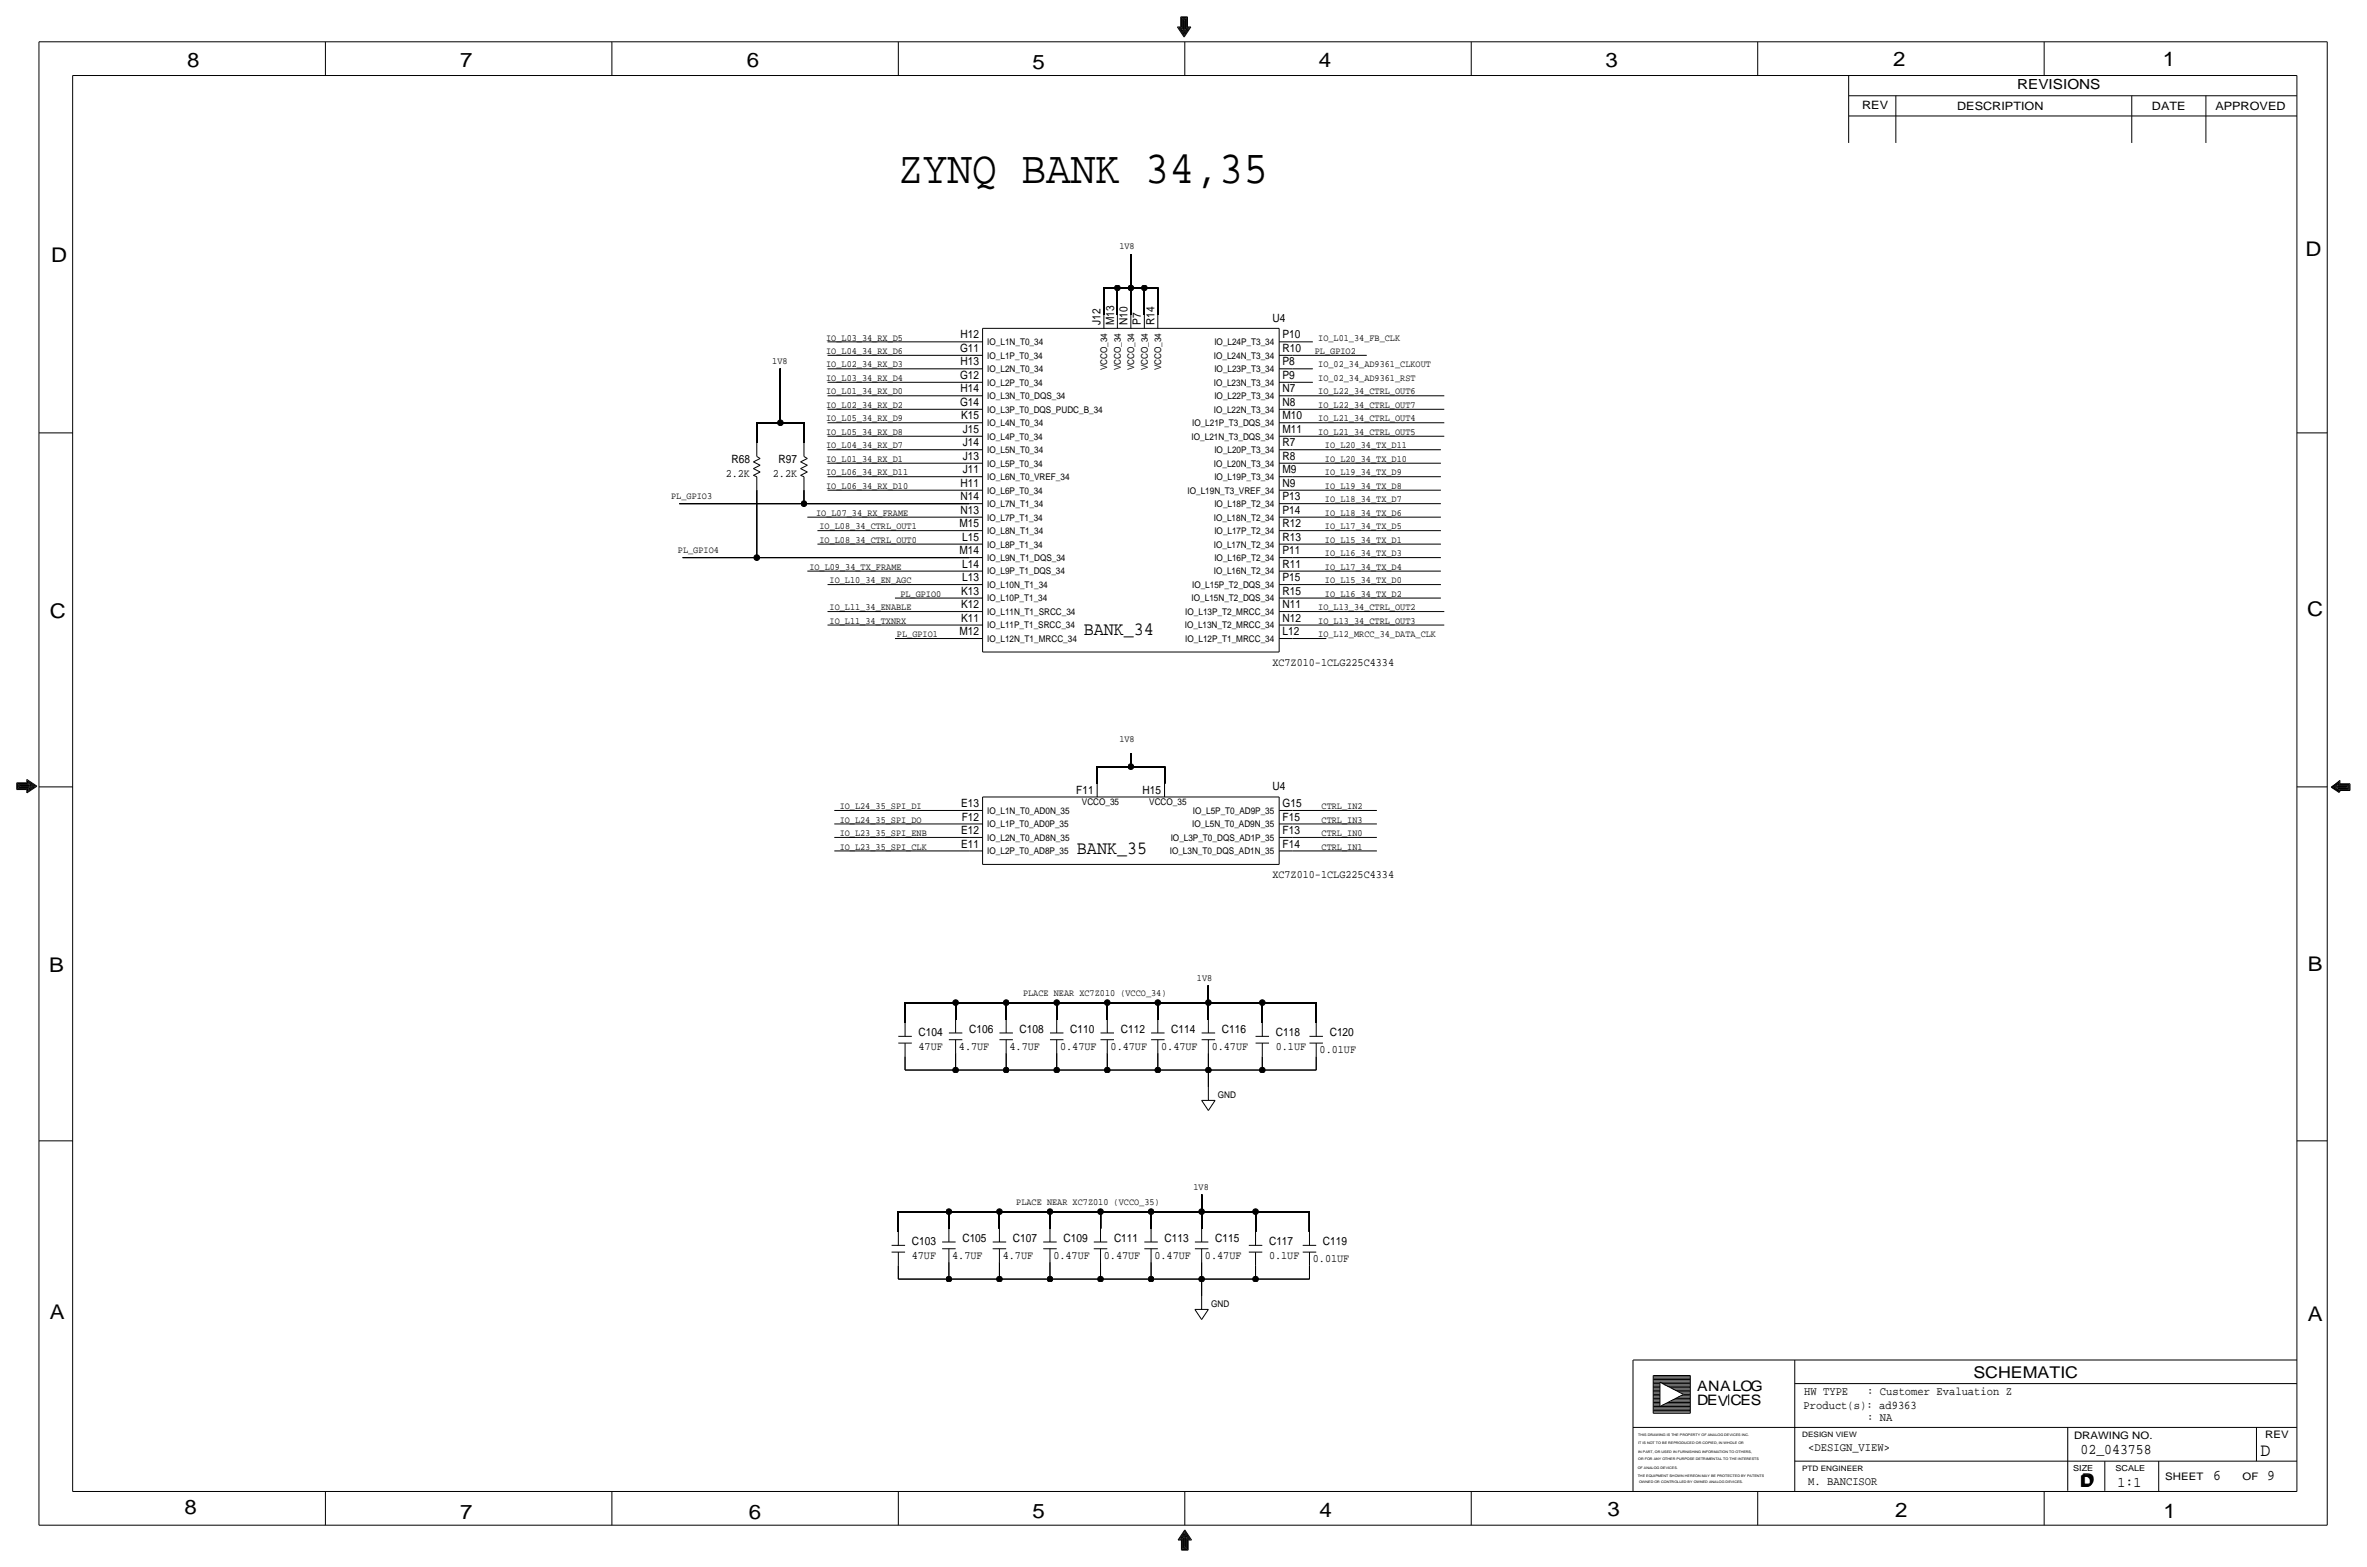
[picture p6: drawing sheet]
<svg xmlns="http://www.w3.org/2000/svg" width="892mm" height="590mm" viewBox="0 0 892 590" stroke-linecap="round" stroke-linejoin="round" font-family="sans-serif">
<defs><g id="words">
<text font-size="17.4" x="338.5" y="69.1">ZYNQ BANK 34,35</text>
<g font-size="7.6">
<text x="70.6" y="25.4">8</text>
<text x="173.4" y="25.4">7</text>
<text x="281.4" y="25.1">6</text>
<text x="389.1" y="26.2">5</text>
<text x="497" y="25.4">4</text>
<text x="605" y="25.1">3</text>
<text x="713.4" y="24.9">2</text>
<text x="815" y="24.9">1</text>
<text x="19.3" y="98.8">D</text>
<text x="868.9" y="96.5">D</text>
<text x="18.7" y="232.7">C</text>
<text x="869.4" y="232.2">C</text>
<text x="869.6" y="365.8">B</text>
<text x="18.5" y="366">B</text>
<text x="18.7" y="496.8">A</text>
<text x="869.6" y="497.6">A</text>
<text x="69.5" y="570.5">8</text>
<text x="173.4" y="572.3">7</text>
<text x="282.1" y="572.3">6</text>
<text x="389.1" y="571.8">5</text>
<text x="497.3" y="571.5">4</text>
<text x="605.7" y="571.2">3</text>
<text x="714.2" y="571.5">2</text>
<text x="815.3" y="572">1</text>
</g>
<g font-size="7.1">
<text x="408.4" y="239.3">BANK_34</text>
<text x="405.8" y="321.8">BANK_35</text>
</g>
<text font-size="7" x="851.9" y="548.4">D</text>
<g font-size="6.1">
<text x="743.7" y="518.9">SCHEMATIC</text>
<text x="783.8" y="560.3">D</text>
<text x="784.3" y="559.8">D</text>
</g>
<g font-size="5.6">
<text x="784" y="547.9">02_043758</text>
<text x="834.1" y="557.5">6</text>
<text x="854.4" y="557.5">9</text>
<text x="798" y="560.1">1:1</text>
</g>
<g font-size="5.4">
<text x="639.5" y="524.2">ANALOG</text>
<text x="639.5" y="529.3">DEVCES</text>
</g>
<text font-size="5.2" x="760.2" y="33.5">REVISIONS</text>
<g font-size="4.4">
<text x="679.9" y="525.5">HW TYPE</text>
<text x="703.6" y="525.5">: Customer Evaluation Z</text>
<text x="679.7" y="530.9">Product(s): ad9363</text>
<text x="703.6" y="535.2">: NA</text>
<text x="681.4" y="546.6">&lt;DESIGN_VIEW&gt;</text>
<text x="681.4" y="559.3">M. BANCISOR</text>
</g>
<g font-size="4.3">
<text x="701.8" y="41.1">REV</text>
<text x="737.6" y="41.4">DESCRIPTION</text>
<text x="811" y="41.4">DATE</text>
<text x="834.8" y="41.4">APPROVED</text>
<text x="414.7" y="122.4" transform="rotate(-90 414.7 122.4)">J12</text>
<text x="419.8" y="122.4" transform="rotate(-90 419.8 122.4)">M13</text>
<text x="424.9" y="122.4" transform="rotate(-90 424.9 122.4)">N10</text>
<text x="430" y="122.4" transform="rotate(-90 430 122.4)">P7</text>
<text x="435.1" y="122.4" transform="rotate(-90 435.1 122.4)">R14</text>
<text x="479.5" y="121.2">U4</text>
<text x="362" y="127.5">H12</text>
<text x="483.3" y="127.5">P10</text>
<text x="361.8" y="132.6">G11</text>
<text x="362" y="137.7">H13</text>
<text x="483.3" y="137.7">P8</text>
<text x="483.3" y="132.6">R10</text>
<text x="361.8" y="142.7">G12</text>
<text x="483.3" y="142.7">P9</text>
<text x="362" y="147.8">H14</text>
<text x="483.3" y="147.8">N7</text>
<text x="361.8" y="152.9">G14</text>
<text x="483.3" y="152.9">N8</text>
<text x="362.2" y="158">K15</text>
<text x="483.3" y="158">M10</text>
<text x="362.8" y="163.1">J15</text>
<text x="483.3" y="163.1">M11</text>
<text x="362.8" y="173.2">J13</text>
<text x="362.8" y="168.1">J14</text>
<text x="483.3" y="173.2">R8</text>
<text x="483.3" y="168.1">R7</text>
<text x="273.5" y="179.6">2.2K</text>
<text x="275.6" y="174.5">R68</text>
<text x="291.3" y="179.6">2.2K</text>
<text x="293.4" y="174.5">R97</text>
<text x="362.8" y="178.3">J11</text>
<text x="483.3" y="178.3">M9</text>
<text x="362" y="183.4">H11</text>
<text x="483.3" y="183.4">N9</text>
<text x="362" y="188.5">N14</text>
<text x="483.3" y="188.5">P13</text>
<text x="362" y="193.5">N13</text>
<text x="483.3" y="193.5">P14</text>
<text x="361.6" y="198.6">M15</text>
<text x="362.6" y="203.7">L15</text>
<text x="483.3" y="198.6">R12</text>
<text x="483.3" y="203.7">R13</text>
<text x="361.6" y="208.8">M14</text>
<text x="483.3" y="208.8">P11</text>
<text x="362.6" y="213.9">L14</text>
<text x="483.3" y="213.9">R11</text>
<text x="362.6" y="218.9">L13</text>
<text x="483.3" y="218.9">P15</text>
<text x="362.2" y="224">K13</text>
<text x="483.3" y="224">R15</text>
<text x="362.2" y="229.1">K12</text>
<text x="483.3" y="229.1">N11</text>
<text x="361.6" y="239.3">M12</text>
<text x="362.2" y="234.2">K11</text>
<text x="483.3" y="239.3">L12</text>
<text x="483.3" y="234.2">N12</text>
<text x="479.5" y="250.7">XC7Z010-1CLG225C4334</text>
<text x="405.6" y="299">F11</text>
<text x="430.6" y="299">H15</text>
<text x="479.5" y="297.7">U4</text>
<text x="362.2" y="304">E13</text>
<text x="483.3" y="304">G15</text>
<text x="362.4" y="309.1">F12</text>
<text x="483.3" y="309.1">F15</text>
<text x="362.2" y="314.2">E12</text>
<text x="483.3" y="314.2">F13</text>
<text x="362.2" y="319.3">E11</text>
<text x="483.3" y="319.3">F14</text>
<text x="479.5" y="330.7">XC7Z010-1CLG225C4334</text>
<text x="365.2" y="389.1">C106</text>
<text x="384.3" y="389.1">C108</text>
<text x="403.3" y="389.1">C110</text>
<text x="422.4" y="389.1">C112</text>
<text x="441.4" y="389.1">C114</text>
<text x="460.5" y="389.1">C116</text>
<text x="346.2" y="395.5">47UF</text>
<text x="346.2" y="390.4">C104</text>
<text x="361.4" y="395.5">4.7UF</text>
<text x="380.4" y="395.5">4.7UF</text>
<text x="399.5" y="395.5">0.47UF</text>
<text x="418.5" y="395.5">0.47UF</text>
<text x="437.6" y="395.5">0.47UF</text>
<text x="456.6" y="395.5">0.47UF</text>
<text x="480.8" y="395.5">0.1UF</text>
<text x="480.8" y="390.4">C118</text>
<text x="501.1" y="390.4">C120</text>
<text x="497.3" y="396.7">0.01UF</text>
<text x="362.7" y="467.9">C105</text>
<text x="381.7" y="467.9">C107</text>
<text x="400.8" y="467.9">C109</text>
<text x="419.8" y="467.9">C111</text>
<text x="438.9" y="467.9">C113</text>
<text x="457.9" y="467.9">C115</text>
<text x="343.6" y="469.1">C103</text>
<text x="478.2" y="469.1">C117</text>
<text x="498.6" y="469.1">C119</text>
<text x="343.6" y="474.2">47UF</text>
<text x="358.9" y="474.2">4.7UF</text>
<text x="377.9" y="474.2">4.7UF</text>
<text x="397" y="474.2">0.47UF</text>
<text x="416" y="474.2">0.47UF</text>
<text x="435.1" y="474.2">0.47UF</text>
<text x="454.1" y="474.2">0.47UF</text>
<text x="478.2" y="474.2">0.1UF</text>
<text x="494.7" y="475.5">0.01UF</text>
</g>
<g font-size="3.9">
<text x="781.6" y="542.1">DRAWING NO.</text>
<text x="853.6" y="541.8">REV</text>
<text x="816" y="557.4">SHEET</text>
<text x="845.1" y="557.5">OF</text>
</g>
<g font-size="3.6">
<text x="421.8" y="94">1V8</text>
<text x="311.4" y="128.3">IO_L03_34_RX_D5</text>
<text x="496.8" y="128.3">IO_L01_34_FB_CLK</text>
<text x="291" y="137.2">1V8</text>
<text x="311.4" y="133.3">IO_L04_34_RX_D6</text>
<text x="495.5" y="133.3">PL_GPIO2</text>
<text x="311.4" y="143.5">IO_L03_34_RX_D4</text>
<text x="311.4" y="138.4">IO_L02_34_RX_D3</text>
<text x="496.8" y="138.4">IO_02_34_AD9361_CLKOUT</text>
<text x="496.8" y="143.5">IO_02_34_AD9361_RST</text>
<text x="311.4" y="148.6">IO_L01_34_RX_D0</text>
<text x="496.8" y="148.6">IO_L22_34_CTRL_OUT6</text>
<text x="311.4" y="153.7">IO_L02_34_RX_D2</text>
<text x="496.8" y="153.7">IO_L22_34_CTRL_OUT7</text>
<text x="311.4" y="158.7">IO_L05_34_RX_D9</text>
<text x="496.8" y="158.7">IO_L21_34_CTRL_OUT4</text>
<text x="311.4" y="163.8">IO_L05_34_RX_D8</text>
<text x="496.8" y="163.8">IO_L21_34_CTRL_OUT5</text>
<text x="311.4" y="168.9">IO_L04_34_RX_D7</text>
<text x="311.4" y="174">IO_L01_34_RX_D1</text>
<text x="499.3" y="174">IO_L20_34_TX_D10</text>
<text x="499.3" y="168.9">IO_L20_34_TX_D11</text>
<text x="311.4" y="179.1">IO_L06_34_RX_D11</text>
<text x="499.3" y="179.1">IO_L19_34_TX_D9</text>
<text x="311.4" y="184.1">IO_L06_34_RX_D10</text>
<text x="499.3" y="184.1">IO_L19_34_TX_D8</text>
<text x="252.9" y="188">PL_GPIO3</text>
<text x="499.3" y="189.2">IO_L18_34_TX_D7</text>
<text x="307.5" y="194.3">IO_L07_34_RX_FRAME</text>
<text x="499.3" y="194.3">IO_L18_34_TX_D6</text>
<text x="308.8" y="199.4">IO_L08_34_CTRL_OUT1</text>
<text x="499.3" y="199.4">IO_L17_34_TX_D5</text>
<text x="255.5" y="208.3">PL_GPIO4</text>
<text x="308.8" y="204.5">IO_L08_34_CTRL_OUT0</text>
<text x="499.3" y="204.5">IO_L15_34_TX_D1</text>
<text x="499.3" y="209.5">IO_L16_34_TX_D3</text>
<text x="305" y="214.6">IO_L09_34_TX_FRAME</text>
<text x="499.3" y="214.6">IO_L17_34_TX_D4</text>
<text x="312.6" y="219.7">IO_L10_34_EN_AGC</text>
<text x="499.3" y="219.7">IO_L15_34_TX_D0</text>
<text x="339.3" y="224.8">PL_GPIO0</text>
<text x="499.3" y="224.8">IO_L16_34_TX_D2</text>
<text x="312.6" y="229.9">IO_L11_34_ENABLE</text>
<text x="496.8" y="229.9">IO_L13_34_CTRL_OUT2</text>
<text x="312.6" y="234.9">IO_L11_34_TXNRX</text>
<text x="496.8" y="234.9">IO_L13_34_CTRL_OUT3</text>
<text x="338" y="240">PL_GPIO1</text>
<text x="496.8" y="240">IO_L12_MRCC_34_DATA_CLK</text>
<text x="421.8" y="279.4">1V8</text>
<text x="316.4" y="304.8">IO_L24_35_SPI_DI</text>
<text x="498" y="304.8">CTRL_IN2</text>
<text x="316.4" y="309.9">IO_L24_35_SPI_DO</text>
<text x="498" y="309.9">CTRL_IN3</text>
<text x="316.4" y="315">IO_L23_35_SPI_ENB</text>
<text x="498" y="315">CTRL_IN0</text>
<text x="316.4" y="320">IO_L23_35_SPI_CLK</text>
<text x="498" y="320">CTRL_IN1</text>
<text x="451.1" y="369.6">1V8</text>
<text x="385.5" y="375.2">PLACE NEAR XC7Z010 (VCCO_34)</text>
<text x="449.8" y="448.3">1V8</text>
<text x="383" y="453.9">PLACE NEAR XC7Z010 (VCCO_35)</text>
</g>
<g font-size="3.5">
<text x="372.1" y="130">IO_L1N_T0_34</text>
<text x="457.6" y="130">IO_L24P_T3_34</text>
<text x="372.1" y="135.1">IO_L1P_T0_34</text>
<text x="457.5" y="135.1">IO_L24N_T3_34</text>
<text x="372.1" y="140.2">IO_L2N_T0_34</text>
<text x="417.3" y="139.5" transform="rotate(-90 417.3 139.5)">VCCO_34</text>
<text x="422.4" y="139.5" transform="rotate(-90 422.4 139.5)">VCCO_34</text>
<text x="427.4" y="139.5" transform="rotate(-90 427.4 139.5)">VCCO_34</text>
<text x="432.5" y="139.5" transform="rotate(-90 432.5 139.5)">VCCO_34</text>
<text x="437.6" y="139.5" transform="rotate(-90 437.6 139.5)">VCCO_34</text>
<text x="457.6" y="140.2">IO_L23P_T3_34</text>
<text x="372.1" y="145.3">IO_L2P_T0_34</text>
<text x="457.5" y="145.3">IO_L23N_T3_34</text>
<text x="372.1" y="155.4">IO_L3P_T0_DQS_PUDC_B_34</text>
<text x="372.1" y="150.4">IO_L3N_T0_DQS_34</text>
<text x="457.5" y="155.4">IO_L22N_T3_34</text>
<text x="457.6" y="150.4">IO_L22P_T3_34</text>
<text x="372.1" y="160.5">IO_L4N_T0_34</text>
<text x="449.2" y="160.5">IO_L21P_T3_DQS_34</text>
<text x="372.1" y="165.6">IO_L4P_T0_34</text>
<text x="449.1" y="165.6">IO_L21N_T3_DQS_34</text>
<text x="372.1" y="170.7">IO_L5N_T0_34</text>
<text x="457.6" y="170.7">IO_L20P_T3_34</text>
<text x="372.1" y="175.8">IO_L5P_T0_34</text>
<text x="457.5" y="175.8">IO_L20N_T3_34</text>
<text x="372.1" y="185.9">IO_L6P_T0_34</text>
<text x="372.1" y="180.8">IO_L6N_T0_VREF_34</text>
<text x="447.5" y="185.9">IO_L19N_T3_VREF_34</text>
<text x="457.6" y="180.8">IO_L19P_T3_34</text>
<text x="372.1" y="191">IO_L7N_T1_34</text>
<text x="457.6" y="191">IO_L18P_T2_34</text>
<text x="372.1" y="196.1">IO_L7P_T1_34</text>
<text x="457.5" y="196.1">IO_L18N_T2_34</text>
<text x="372.1" y="201.2">IO_L8N_T1_34</text>
<text x="457.6" y="201.2">IO_L17P_T2_34</text>
<text x="372.1" y="206.2">IO_L8P_T1_34</text>
<text x="457.5" y="206.2">IO_L17N_T2_34</text>
<text x="372.1" y="211.3">IO_L9N_T1_DQS_34</text>
<text x="457.6" y="211.3">IO_L16P_T2_34</text>
<text x="372.1" y="216.4">IO_L9P_T1_DQS_34</text>
<text x="372.1" y="221.5">IO_L10N_T1_34</text>
<text x="449.2" y="221.5">IO_L15P_T2_DQS_34</text>
<text x="457.5" y="216.4">IO_L16N_T2_34</text>
<text x="372.1" y="226.6">IO_L10P_T1_34</text>
<text x="449.1" y="226.6">IO_L15N_T2_DQS_34</text>
<text x="372.1" y="231.6">IO_L11N_T1_SRCC_34</text>
<text x="446.7" y="231.6">IO_L13P_T2_MRCC_34</text>
<text x="372.1" y="236.7">IO_L11P_T1_SRCC_34</text>
<text x="446.5" y="236.7">IO_L13N_T2_MRCC_34</text>
<text x="372.1" y="241.8">IO_L12N_T1_MRCC_34</text>
<text x="446.7" y="241.8">IO_L12P_T1_MRCC_34</text>
<text x="407.7" y="303.3">VCCO_35</text>
<text x="433.1" y="303.3">VCCO_35</text>
<text x="372.1" y="311.7">IO_L1P_T0_AD0P_35</text>
<text x="372.1" y="306.6">IO_L1N_T0_AD0N_35</text>
<text x="449.2" y="311.7">IO_L5N_T0_AD9N_35</text>
<text x="449.6" y="306.6">IO_L5P_T0_AD9P_35</text>
<text x="372.1" y="316.7">IO_L2N_T0_AD8N_35</text>
<text x="441.2" y="316.7">IO_L3P_T0_DQS_AD1P_35</text>
<text x="372.1" y="321.8">IO_L2P_T0_AD8P_35</text>
<text x="440.8" y="321.8">IO_L3N_T0_DQS_AD1N_35</text>
<text x="458.9" y="413.7">GND</text>
<text x="456.4" y="492.4">GND</text>
</g>
<g font-size="3.1">
<text x="781.3" y="554">SIZE</text>
<text x="797.3" y="554">SCALE</text>
</g>
<g font-size="2.8">
<text x="679.1" y="541.3">DESIGN VIEW</text>
<text x="679.1" y="554">PTD ENGINEER</text>
</g>
<g font-size="1.3">
<text x="617.3" y="541.1">THIS DRAWING IS THE PROPERTY OF ANALOG DEVICES INC.</text>
<text x="617.3" y="543.9">IT IS NOT TO BE REPRODUCED OR COPIED, IN WHOLE OR</text>
<text x="617.3" y="547.2">IN PART, OR USED IN FURNISHING INFORMATION TO OTHERS,</text>
<text x="617.3" y="550">OR FOR ANY OTHER PURPOSE DETRIMENTAL TO THE INTERESTS</text>
<text x="617.2" y="556.3">THE EQUIPMENT SHOWN HEREON MAY BE PROTECTED BY PATENTS</text>
<text x="617.2" y="553.2">OF ANALOG DEVICES.</text>
<text x="617.7" y="558.8">OWNED OR CONTROLLED BY OWNED ANALOG DEVICES.</text>
</g>
</g></defs>
<!-- layer: Nets -->
<g fill="none" stroke="#000" stroke-width=".38">
<path d="M426.2 95.8v12.7zM416 108.5v10.1zM416 108.5h5.1zM421.1 108.5v10.1zM421.1 108.5h5.1zM426.2 108.5h5zM426.2 108.5v10.1zM431.2 108.5v10.1zM431.2 108.5h5.1zM436.3 108.5v10.1zM294.1 138.9v20.4zM311.9 133.9h53.3z"/>
<path d="M311.9 138.9h53.3zM311.9 128.8h53.3zM487.1 138.9h7.6zM487.1 128.8h7.6zM487.1 133.9h28zM285.2 159.3v7.6zM285.2 159.3h8.9zM294.1 159.3h8.9zM303 159.3v7.6zM311.9 159.3h53.3zM311.9 149.1h53.3zM311.9 154.2h53.3z"/>
<path d="M311.9 144h53.3zM487.1 154.2h57.2zM487.1 144h7.6zM487.1 149.1h57.2zM487.1 159.3h57.2zM311.9 174.5h53.3zM311.9 169.4h53.3zM311.9 164.3h53.3zM311.9 179.6h53.3zM487.1 164.3h57.2zM487.1 169.4h55.9zM487.1 174.5h55.9z"/>
<path d="M487.1 179.6h55.9zM256 189.7h47zM285.2 184.7v25.4zM303 184.7v5zM303 189.7h62.2zM304.2 194.8h61zM308.1 199.9h57.1zM311.9 184.7h53.3zM487.1 189.7h55.9zM487.1 194.8h55.9zM487.1 184.7h55.9zM487.1 199.9h55.9z"/>
<path d="M257.3 210.1h27.9zM285.2 210.1h80zM304.2 215.1h61zM308.1 205h57.1zM487.1 215.1h55.9zM487.1 210.1h55.9zM487.1 205h55.9zM311.9 220.2h53.3zM311.9 230.4h53.3zM311.9 235.5h53.3zM337.3 225.3h27.9zM487.1 220.2h55.9z"/>
<path d="M487.1 225.3h55.9zM487.1 230.4h57.2zM487.1 235.5h57.2zM337.3 240.5h27.9zM487.1 240.5h12.7zM413.5 288.8v6.3zM413.5 288.8h12.7zM426.2 283.7v5.1zM426.2 288.8h12.7zM438.9 288.8v6.3zM314.4 305.3h50.8zM314.4 310.4h50.8z"/>
<path d="M314.4 315.5h50.8zM487.1 315.5h31.8zM487.1 305.3h31.8zM487.1 310.4h31.8zM314.4 320.5h50.8zM487.1 320.5h31.8zM341.1 377.7v7.6zM341.1 377.7h19zM360.1 377.7v6.3zM360.1 377.7h19.1zM379.2 377.7v6.3zM379.2 377.7h19z"/>
<path d="M398.2 377.7v6.3zM398.2 377.7h19.1zM417.3 377.7v6.3zM417.3 377.7h19zM436.3 377.7v6.3zM436.3 377.7h19.1zM455.4 377.7v6.3zM455.4 371.3v6.4zM455.4 377.7h20.3zM475.7 377.7v7.6zM475.7 377.7h20.3zM496 377.7v7.6z"/>
<path d="M341.1 398v5.1zM360.1 396.7v6.4zM379.2 396.7v6.4zM398.2 396.7v6.4zM417.3 396.7v6.4zM436.3 396.7v6.4zM455.4 396.7v6.4zM475.7 398v5.1zM496 398v5.1zM341.1 403.1h19zM360.1 403.1h19.1zM379.2 403.1h19z"/>
<path d="M398.2 403.1h19.1zM417.3 403.1h19zM436.3 403.1h19.1zM455.4 403.1v6.3zM455.4 403.1h20.3zM475.7 403.1h20.3zM338.5 456.4v7.7zM338.5 456.4h19.1zM357.6 456.4v6.4zM357.6 456.4h19zM376.6 456.4v6.4zM376.6 456.4h19.1z"/>
<path d="M395.7 456.4v6.4zM395.7 456.4h19zM414.7 456.4v6.4zM414.7 456.4h19.1zM433.8 456.4v6.4zM433.8 456.4h19zM452.8 456.4v6.4zM452.8 450.1v6.3zM452.8 456.4h20.4zM473.2 456.4v7.7zM473.2 456.4h20.3zM493.5 456.4v7.7z"/>
<path d="M338.5 476.8v5zM357.6 475.5v6.3zM376.6 475.5v6.3zM395.7 475.5v6.3zM414.7 475.5v6.3zM433.8 475.5v6.3zM452.8 475.5v6.3zM473.2 476.8v5zM493.5 476.8v5zM338.5 481.8h19.1zM357.6 481.8h19zM376.6 481.8h19.1z"/>
<path d="M395.7 481.8h19zM414.7 481.8h19.1zM433.8 481.8h19zM452.8 481.8v6.4zM452.8 481.8h20.4zM473.2 481.8h20.3z"/>
</g>
<g fill="#000" stroke="#000" stroke-width=".38">
<circle cx="421.1" cy="108.5" r="1.07"/>
<circle cx="426.2" cy="108.5" r="1.07"/>
<circle cx="431.2" cy="108.5" r="1.07"/>
<circle cx="294.1" cy="159.3" r="1.07"/>
<circle cx="303" cy="189.7" r="1.07"/>
<circle cx="285.2" cy="210.1" r="1.07"/>
<circle cx="426.2" cy="288.8" r="1.07"/>
<circle cx="360.1" cy="377.7" r="1.07"/>
<circle cx="379.2" cy="377.7" r="1.07"/>
<circle cx="398.2" cy="377.7" r="1.07"/>
<circle cx="417.3" cy="377.7" r="1.07"/>
<circle cx="436.3" cy="377.7" r="1.07"/>
<circle cx="455.4" cy="377.7" r="1.07"/>
<circle cx="475.7" cy="377.7" r="1.07"/>
<circle cx="360.1" cy="403.1" r="1.07"/>
<circle cx="379.2" cy="403.1" r="1.07"/>
<circle cx="398.2" cy="403.1" r="1.07"/>
<circle cx="417.3" cy="403.1" r="1.07"/>
<circle cx="436.3" cy="403.1" r="1.07"/>
<circle cx="455.4" cy="403.1" r="1.07"/>
<circle cx="475.7" cy="403.1" r="1.07"/>
<circle cx="357.6" cy="456.4" r="1.07"/>
<circle cx="376.6" cy="456.4" r="1.07"/>
<circle cx="395.7" cy="456.4" r="1.07"/>
<circle cx="414.7" cy="456.4" r="1.07"/>
<circle cx="433.8" cy="456.4" r="1.07"/>
<circle cx="452.8" cy="456.4" r="1.07"/>
<circle cx="473.2" cy="456.4" r="1.07"/>
<circle cx="357.6" cy="481.8" r="1.07"/>
<circle cx="376.6" cy="481.8" r="1.07"/>
<circle cx="395.7" cy="481.8" r="1.07"/>
<circle cx="414.7" cy="481.8" r="1.07"/>
<circle cx="433.8" cy="481.8" r="1.07"/>
<circle cx="452.8" cy="481.8" r="1.07"/>
<circle cx="473.2" cy="481.8" r="1.07"/>
</g>
<!-- layer: Components -->
<g fill="none" stroke="#000" stroke-width=".38">
<path d="M416 118.6v5.1zM421.1 118.6v5.1zM426.2 118.6v5.1zM431.2 118.6v5.1zM436.3 118.6v5.1zM365.2 138.9h5.1zM365.2 133.9h5.1zM365.2 128.8h5.1zM370.3 123.7h111.7zM370.3 123.7v121.9zM482 128.8h5.1zM482 133.9h5.1z"/>
<path d="M482 138.9h5.1zM482 123.7v121.9zM365.2 159.3h5.1zM365.2 154.2h5.1zM365.2 149.1h5.1zM365.2 144h5.1zM482 144h5.1zM482 149.1h5.1zM482 154.2h5.1zM482 159.3h5.1zM283.9 174l2.6-1.3zM283.9 174l2.6 1.3z"/>
<path d="M283.9 176.5l2.6-1.2zM283.9 176.5l2.6 1.3zM283.9 179.1l2.6-1.3zM283.9 179.1l1.3 .5zM285.2 179.6v5.1zM285.2 166.9v5.1zM285.2 172l1.3 .7zM301.7 174l2.5-1.3zM301.7 174l2.5 1.3zM301.7 176.5l2.5-1.2zM301.7 176.5l2.5 1.3zM301.7 179.1l2.5-1.3z"/>
<path d="M301.7 179.1l1.3 .5zM303 179.6v5.1zM303 166.9v5.1zM303 172l1.2 .7zM365.2 179.6h5.1zM365.2 174.5h5.1zM365.2 169.4h5.1zM365.2 164.3h5.1zM482 164.3h5.1zM482 169.4h5.1zM482 174.5h5.1zM482 179.6h5.1z"/>
<path d="M365.2 199.9h5.1zM365.2 194.8h5.1zM365.2 189.7h5.1zM365.2 184.7h5.1zM482 184.7h5.1zM482 189.7h5.1zM482 194.8h5.1zM482 199.9h5.1zM365.2 215.1h5.1zM365.2 210.1h5.1zM365.2 205h5.1zM482 205h5.1z"/>
<path d="M482 210.1h5.1zM482 215.1h5.1zM365.2 235.5h5.1zM365.2 230.4h5.1zM365.2 225.3h5.1zM365.2 220.2h5.1zM482 220.2h5.1zM482 225.3h5.1zM482 230.4h5.1zM482 235.5h5.1zM365.2 240.5h5.1zM370.3 245.6h111.7z"/>
<path d="M482 240.5h5.1zM413.5 295.1v5.1zM438.9 295.1v5.1zM365.2 315.5h5.1zM365.2 310.4h5.1zM365.2 305.3h5.1zM370.3 300.2h111.7zM370.3 300.2v25.4zM482 305.3h5.1zM482 310.4h5.1zM482 315.5h5.1zM482 300.2v25.4z"/>
<path d="M365.2 320.5h5.1zM370.3 325.6h111.7zM482 320.5h5.1zM338.5 390.4h5.1zM338.5 392.9h5.1zM341.1 392.9v5.1zM341.1 385.3v5.1zM357.6 389.1h5.1zM357.6 391.7h5.1zM360.1 391.7v5zM360.1 384v5.1zM376.6 389.1h5.1z"/>
<path d="M376.6 391.7h5.1zM379.2 391.7v5zM379.2 384v5.1zM395.7 389.1h5.1zM395.7 391.7h5.1zM398.2 391.7v5zM398.2 384v5.1zM414.7 389.1h5.1zM414.7 391.7h5.1zM417.3 391.7v5zM417.3 384v5.1zM433.8 389.1h5.1z"/>
<path d="M433.8 391.7h5.1zM436.3 391.7v5zM436.3 384v5.1zM452.8 389.1h5.1zM452.8 391.7h5.1zM455.4 391.7v5zM455.4 384v5.1zM473.2 390.4h5zM473.2 392.9h5zM475.7 392.9v5.1zM475.7 385.3v5.1zM493.5 390.4h5.1z"/>
<path d="M493.5 392.9h5.1zM496 392.9v5.1zM496 385.3v5.1zM452.8 414.5l2.6 3.8zM452.8 414.5h5.1zM455.4 409.4v5.1zM457.9 414.5l-2.5 3.8zM336 469.1h5.1zM336 471.7h5.1zM338.5 471.7v5.1zM338.5 464.1v5zM355 467.9h5.1z"/>
<path d="M355 470.4h5.1zM357.6 470.4v5.1zM357.6 462.8v5.1zM374.1 467.9h5.1zM374.1 470.4h5.1zM376.6 470.4v5.1zM376.6 462.8v5.1zM393.1 467.9h5.1zM393.1 470.4h5.1zM395.7 470.4v5.1zM395.7 462.8v5.1zM412.2 467.9h5.1z"/>
<path d="M412.2 470.4h5.1zM414.7 470.4v5.1zM414.7 462.8v5.1zM431.2 467.9h5.1zM431.2 470.4h5.1zM433.8 470.4v5.1zM433.8 462.8v5.1zM450.3 467.9h5.1zM450.3 470.4h5.1zM452.8 470.4v5.1zM452.8 462.8v5.1zM470.6 469.1h5.1z"/>
<path d="M470.6 471.7h5.1zM473.2 471.7v5.1zM473.2 464.1v5zM490.9 469.1h5.1zM490.9 471.7h5.1zM493.5 471.7v5.1zM493.5 464.1v5zM450.3 493.3l2.5 3.8zM450.3 493.3h5.1zM452.8 488.2v5.1zM455.4 493.3l-2.6 3.8z"/>
</g>
<!-- layer: Page Border and Title Block -->
<g fill="none" stroke="#000" stroke-width=".38">
<path d="M14.7 15.7v558.8zM14.7 15.7h862.3zM122.6 15.7v12.7zM230.6 15.7v12.7zM338.5 15.7v12.7zM443.7 10.2h1.3zM443.7 10.2l2.5 3.8zM444.2 10.4l2 3.1zM444.2 10.4h1zM444.7 10.7l1.5 2.3zM444.7 10.7h.8zM445 6.4v3.8z"/>
<path d="M445 6.4h2.5zM445.2 6.6v3.8zM445.2 6.6h2zM445.2 10.9h.5zM445.2 10.9l1 1.5zM445.5 6.9v3.8zM445.5 6.9h1.5zM445.7 11.2l.5 .7zM445.7 11.2h.3zM445.7 7.1v3.8zM445.7 7.1h1zM446 7.4v3.8z"/>
<path d="M446 7.4h.5zM446.2 7.6v4.1zM446.5 11.2h.2zM446.5 7.4v3.8zM446.5 15.7v12.7zM446.7 10.9h.5zM446.7 11.2l-.5 .7zM446.7 7.1v3.8zM447 10.7h.8zM447 6.9v3.8zM447.2 10.4h1.1zM447.2 6.6v3.8z"/>
<path d="M447.2 10.9l-1 1.5zM447.5 10.2h1.3zM447.5 6.4v3.8zM447.8 10.7l-1.6 2.3zM448.3 10.4l-2.1 3.1zM448.8 10.2l-2.6 3.8zM554.4 15.7v12.7zM662.4 15.7v12.7zM770.3 15.7v12.7zM877 15.7v558.8zM27.4 28.4h838.2zM27.4 28.4v533.4z"/>
<path d="M696.7 36.1h168.9zM696.7 28.4v25.4zM714.5 36.1v17.7zM803.4 36.1v17.7zM831.3 36.1v17.7zM865.6 28.4v533.4zM696.7 43.7h168.9zM14.7 163.1h12.7zM865.6 163.1h11.4zM6.3 294.9v2.5zM6.3 297.4h3.8zM6.3 294.9h3.8z"/>
<path d="M6.6 295.1v2.1zM6.6 295.1h3.8zM6.6 297.2h3.8zM6.8 295.4v1.5zM6.8 295.4h3.8zM6.8 296.9h3.8zM7.1 295.7v1zM7.1 295.7h3.8zM7.1 296.7h3.8zM7.3 295.9v.5zM7.3 295.9h3.8zM7.3 296.4h3.8z"/>
<path d="M7.6 296.2h4zM10.1 297.4v1.3zM10.1 298.7l3.8-2.5zM10.1 293.6l3.8 2.6zM10.1 293.6v1.3zM10.4 297.2v1zM10.4 298.2l3-2zM10.4 294.1v1zM10.4 294.1l3 2.1zM10.6 296.9v.8zM10.6 297.7l2.3-1.5zM10.6 294.6v.8z"/>
<path d="M10.6 294.6l2.3 1.6zM10.9 295.1v.6zM10.9 295.1l1.5 1.1zM10.9 296.7v.5zM10.9 297.2l1.5-1zM11.1 295.7v.2zM11.1 295.7l.8 .5zM11.1 296.4v.3zM11.1 296.7l.8-.5zM14.7 296.4h12.7zM865.6 296.4h11.4zM878.5 296.5l3-2z"/>
<path d="M878.5 296.5l3 2.1zM878.7 296.5l3.1 1.8zM878.7 296.5l3.1-2.5zM879 296.5l2.3-1.5zM879 296.5l2.3 1.5zM879.5 296.5l1.5-1zM879.5 296.5l1.5 1zM880 296.5l.8-.5zM880 296.5l.8 .5zM880.3 296.5h4zM880.8 296.3h3.8zM880.8 296.8h3.8z"/>
<path d="M880.8 296v.3zM880.8 296.8v.2zM881 296h3.8zM881 297h3.8zM881 295.5v.5zM881 297v.5zM881.3 295.8h3.8zM881.3 297.3h3.8zM881.3 295v.8zM881.3 297.3v.7zM881.5 295.5h3.8zM881.5 297.5h3.8z"/>
<path d="M881.5 294.5v1zM881.5 297.5v1.1zM881.8 297.8h3.8zM881.8 295.2h3.8zM881.8 297.8v.5zM881.8 294v1.2zM884.6 296.3v.5zM884.8 296v1zM885.1 295.8v1.5zM885.3 295.5v2zM885.6 295.2v2.6zM14.7 429.8h12.7z"/>
<path d="M865.6 429.8h11.4zM615.4 512.3v49.5zM615.4 512.3h250.2zM623 518.2h14zM623 518.7h14zM623 519.7h14zM623 519.2h14zM623 518.2v14.2zM637 518.2v14.2zM676.4 512.3v49.5zM615.4 537.7h250.2zM623 532.4h14z"/>
<path d="M623 531.9h14zM623 531.4h14zM623 530.4h14zM623 530.9h14zM623 526.3h2.6zM623 525.3h2.6zM623 527.3h2.6zM623 525.8h2.6zM623 528.3h2.6zM623 527.8h2.6zM623 528.8h2.6zM623 529.3h2.6z"/>
<path d="M623 526.8h2.6zM623 523.2h2.6zM623 524.8h2.6zM623 523.7h2.6zM623 522.7h2.6zM623 524.3h2.6zM623 521.7h2.6zM623 521.2h2.6zM623 522.2h2.6zM623 520.2h14zM623 529.8h14zM623 520.7h14z"/>
<path d="M625.6 529.8l8.8-4.5zM625.6 520.7l8.8 4.6zM625.6 520.7v9.1zM626.6 529.3h10.4zM626.6 521.2h10.4zM627.3 521.7h9.7zM627.6 528.8h9.4zM628.3 522.2h8.7zM628.6 528.3h8.4zM629.6 527.8h7.4zM629.6 522.7h7.4zM630.4 527.3h6.6z"/>
<path d="M630.4 523.2h6.6zM631.4 523.7h5.6zM631.4 526.8h5.6zM632.4 526.3h4.6zM632.4 524.3h4.6zM633.4 525.8h3.6zM633.4 524.8h3.6zM634.4 525.3h2.6zM651.5 525.3v4zM676.4 521.2h189.2zM779.2 537.7v23.9zM850.3 537.7v12.7z"/>
<path d="M676.4 550.4h189.2zM793.2 550.4v11.2zM813.5 550.4v11.4zM14.7 574.5h862.3zM27.4 561.8h838.2zM122.6 561.8v12.7zM230.6 561.8v12.7zM338.5 561.8v12.7zM444.4 579.9h1.1zM445 579.6h.7zM445.5 579.9v3.8zM445.5 579.4h.5z"/>
<path d="M445.7 579.6v3.8zM446 579.4v3.8zM446 579.1h.2zM446.2 579.1v3.8zM446.5 561.8v12.7zM446.5 576.8l-2.1 3.1zM446.5 576.3l-2.6 3.8zM446.5 577.3l-1.5 2.3zM446.5 576.3l2.5 3.8zM446.5 576.8l2 3.1zM446.5 577.3l1.5 2.3zM446.5 578.6v4.1z"/>
<path d="M446.5 578.4l-.5 .7zM446.5 578.4l.5 .7zM446.5 577.9l-1 1.5zM446.5 577.9l1 1.5zM446.7 579.1v3.8zM446.7 579.1h.3zM447 579.4v3.8zM447 579.4h.5zM447.2 579.6v3.8zM447.2 579.6h.8zM447.5 579.9v3.8zM447.5 579.9h1z"/>
<path d="M554.4 561.8v12.7zM662.4 561.8v12.7zM770.3 561.8v12.7zM443.9 580.1h1.3zM445.2 583.9h2.6zM445.2 580.1v3.8zM445.5 583.7h2zM445.7 583.4h1.5zM446 583.2h1zM446.2 582.9h.5zM447.8 580.1v3.8zM447.8 580.1h1.2z"/>
</g>
<use href="#words"/>
</svg>
